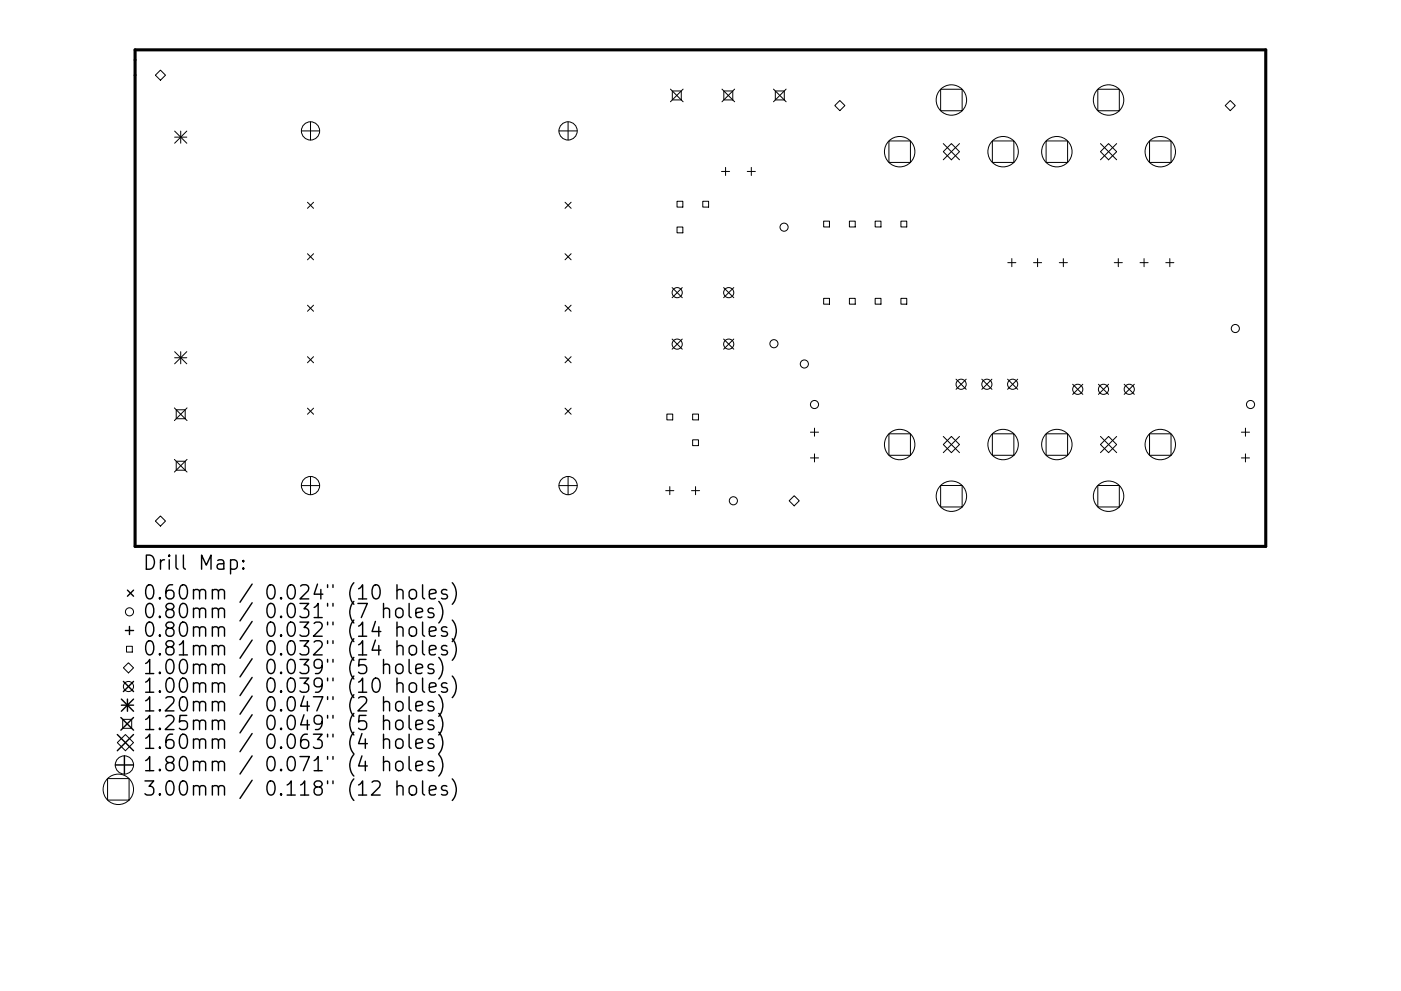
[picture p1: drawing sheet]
<svg xmlns="http://www.w3.org/2000/svg" width="297mm" height="210mm" viewBox="0 0 297 210" stroke-linecap="round" stroke-linejoin="round" font-family="sans-serif">
<defs><g id="words">
<g font-size="4.2">
<text x="30.3" y="121.1">Drill Map:</text>
<text x="30.3" y="127.4">0.60mm / 0.024&quot; (10 holes)</text>
<text x="30.3" y="131.3">0.80mm / 0.031&quot; (7 holes)</text>
<text x="30.3" y="135.3">0.80mm / 0.032&quot; (14 holes)</text>
<text x="30.3" y="139.2">0.81mm / 0.032&quot; (14 holes)</text>
<text x="30.3" y="143.2">1.00mm / 0.039&quot; (5 holes)</text>
<text x="30.3" y="147.2">1.00mm / 0.039&quot; (10 holes)</text>
<text x="30.3" y="151.1">1.20mm / 0.047&quot; (2 holes)</text>
<text x="30.3" y="155.1">1.25mm / 0.049&quot; (5 holes)</text>
<text x="30.3" y="159.1">1.60mm / 0.063&quot; (4 holes)</text>
<text x="30.3" y="163.8">1.80mm / 0.071&quot; (4 holes)</text>
<text x="30.3" y="169">3.00mm / 0.118&quot; (12 holes)</text>
</g>
</g></defs>
<path d="M28.6 10.6h239.8v105.3h-239.8z" fill="none" stroke="#000" stroke-width=".66"/>
<g fill="none" stroke="#000" stroke-width=".21">
<path d="M34 14.9l1.1 1.1-1.1 1-1.1-1zM142.1 18.9l2.7 2.7M142.5 19.3h1.9v1.9h-1.9zM144.8 18.9l-2.7 2.7M153.1 18.9l2.7 2.7M153.5 19.3h1.9v1.9h-1.9zM155.8 18.9l-2.7 2.7M164 18.9l2.7 2.7M164.4 19.3h1.9v1.9h-1.9zM166.7 18.9l-2.7 2.7M199.4 18.9h4.6v4.6h-4.6zM232.8 18.9h4.5v4.6h-4.5z"/>
<path d="M37 27.8l2.6 2.6M37 29.1h2.6M38.3 27.8v2.6M39.6 27.8l-2.6 2.6M63.9 27.8h3.9M65.8 25.8v3.9M118.5 27.8h3.9M120.4 25.8v3.9M153 36.4h1.7M153.8 35.5v1.7M158.4 36.4h1.8M159.3 35.5v1.7"/>
<path d="M177 22.4l1.1-1.1 1 1.1-1 1.1zM188.5 29.9h4.5v4.6h-4.5zM200 32.2l1.7-1.7 1.7 1.7-1.7 1.7zM200 30.5l3.4 3.4M203.4 30.5l-3.4 3.4M210.4 29.9h4.6v4.6h-4.6zM221.8 29.9h4.6v4.6h-4.6zM233.3 32.2l1.7-1.7 1.8 1.7-1.8 1.7zM233.3 30.5l3.5 3.4M236.8 30.5l-3.5 3.4M243.7 29.9h4.6v4.6h-4.6zM260.8 21.3l1.1 1.1-1.1 1.1-1-1.1z"/>
<path d="M65.2 42.9l1.3 1.3M65.2 53.8l1.3 1.3M66.5 42.9l-1.3 1.3M66.5 53.8l-1.3 1.3M119.8 42.9l1.3 1.3M119.8 53.8l1.3 1.3M121.1 42.9l-1.3 1.3M121.1 53.8l-1.3 1.3M143.5 42.7h1.3v1.2h-1.3zM143.5 48.2h1.3v1.2h-1.3zM149 42.7h1.2v1.2h-1.2zM174.6 46.9h1.3v1.3h-1.3z"/>
<path d="M180.1 46.9h1.2v1.3h-1.2zM185.6 46.9h1.2v1.3h-1.2zM191 46.9h1.2v1.3h-1.2zM213.7 55.7h1.7M214.5 54.9v1.7M219.1 55.7h1.7M220 54.9v1.7M224.6 55.7h1.7M225.4 54.9v1.7M236.2 55.7h1.8M237.1 54.9v1.7M241.7 55.7h1.7"/>
<path d="M242.6 54.9v1.7M247.2 55.7h1.7M248 54.9v1.7M37 74.6l2.6 2.6M37 75.9h2.6M38.3 74.6v2.6M39.6 74.6l-2.6 2.6M65.2 64.8l1.3 1.2M65.2 75.7l1.3 1.3M66.5 64.8l-1.3 1.2M66.5 75.7l-1.3 1.3M119.8 64.8l1.3 1.2"/>
<path d="M119.8 75.7l1.3 1.3M121.1 64.8l-1.3 1.2M121.1 75.7l-1.3 1.3M142.5 61l2.2 2.2M142.5 71.9l2.2 2.2M144.7 61l-2.2 2.2M144.7 71.9l-2.2 2.2M153.4 71.9l2.2 2.2M153.4 61l2.2 2.2M155.6 61l-2.2 2.2M155.6 71.9l-2.2 2.2M174.6 63.3h1.3v1.2h-1.3z"/>
<path d="M180.1 63.3h1.2v1.2h-1.2zM185.6 63.3h1.2v1.2h-1.2zM191 63.3h1.2v1.2h-1.2zM37 86.5l2.7 2.7M37 97.5l2.7 2.7M37.4 86.9h1.9v1.9h-1.9zM37.4 97.9h1.9v1.9h-1.9zM39.7 86.5l-2.7 2.7M39.7 97.5l-2.7 2.7M65.2 86.6l1.3 1.3M66.5 86.6l-1.3 1.3M119.8 86.6l1.3 1.3"/>
<path d="M121.1 86.6l-1.3 1.3M141.4 87.9h1.2v1.2h-1.2zM146.9 87.9h1.2v1.2h-1.2zM146.9 93.3h1.2v1.2h-1.2zM171.8 91.7h1.7M171.8 97.2h1.7M172.7 90.8v1.8M172.7 96.3v1.7M188.5 92h4.5v4.6h-4.5zM200 94.3l1.7-1.7 1.7 1.7-1.7 1.7zM200 92.6l3.4 3.4M202.7 80.4l2.2 2.2"/>
<path d="M203.4 92.6l-3.4 3.4M204.9 80.4l-2.2 2.2M208.2 80.4l2.1 2.2M210.3 80.4l-2.1 2.2M210.4 92h4.6v4.6h-4.6zM213.6 80.4l2.2 2.2M215.8 80.4l-2.2 2.2M221.8 92h4.6v4.6h-4.6zM227.4 81.5l2.2 2.2M229.6 81.5l-2.2 2.2M232.9 81.5l2.1 2.2M233.3 94.3l1.7-1.7 1.8 1.7-1.8 1.7z"/>
<path d="M233.3 92.6l3.5 3.4M235 81.5l-2.1 2.2M236.8 92.6l-3.5 3.4M238.3 81.5l2.2 2.2M240.5 81.5l-2.2 2.2M243.7 92h4.6v4.6h-4.6zM263.2 91.7h1.7M263.2 97.2h1.7M264.1 90.8v1.8M264.1 96.3v1.7M34 109.5l1.1 1.1-1.1 1-1.1-1zM63.9 103h3.9"/>
<path d="M65.8 101.1v3.9M118.5 103h3.9M120.4 101.1v3.9M141.1 104.1h1.8M142 103.2v1.8M146.6 104.1h1.7M147.5 103.2v1.8M167.3 106.3l1.1-1.1 1.1 1.1-1.1 1zM199.4 103h4.6v4.6h-4.6zM232.8 103h4.5v4.6h-4.5zM26.8 137.1h1.3v1.3h-1.3zM26 152.6h1.9v1.9h-1.9z"/>
<path d="M26.2 141.7l1-1.1 1.1 1.1-1.1 1.1zM26.6 155.8l1.7 1.8-1.7 1.7-1.7-1.7zM22.8 165.2h4.6v4.5h-4.6z"/>
<circle cx="65.8" cy="27.8" r="1.93"/>
<circle cx="120.4" cy="27.8" r="1.93"/>
<circle cx="190.7" cy="32.2" r="3.2"/>
<circle cx="201.7" cy="21.2" r="3.2"/>
<circle cx="212.7" cy="32.2" r="3.2"/>
<circle cx="224.1" cy="32.2" r="3.2"/>
<circle cx="235" cy="21.2" r="3.2"/>
<circle cx="246" cy="32.2" r="3.2"/>
<circle cx="166.2" cy="48.2" r=".86"/>
<circle cx="143.6" cy="62.1" r="1.08"/>
<circle cx="143.6" cy="73" r="1.08"/>
<circle cx="154.5" cy="62.1" r="1.08"/>
<circle cx="154.5" cy="73" r="1.08"/>
<circle cx="164.1" cy="72.9" r=".86"/>
<circle cx="170.5" cy="77.2" r=".86"/>
<circle cx="261.9" cy="69.7" r=".86"/>
<circle cx="172.7" cy="85.8" r=".86"/>
<circle cx="190.7" cy="94.3" r="3.2"/>
<circle cx="203.8" cy="81.5" r="1.08"/>
<circle cx="209.2" cy="81.5" r="1.08"/>
<circle cx="212.7" cy="94.3" r="3.2"/>
<circle cx="214.7" cy="81.5" r="1.08"/>
<circle cx="224.1" cy="94.3" r="3.2"/>
<circle cx="228.5" cy="82.6" r="1.08"/>
<circle cx="234" cy="82.6" r="1.08"/>
<circle cx="239.4" cy="82.6" r="1.08"/>
<circle cx="246" cy="94.3" r="3.2"/>
<circle cx="265.1" cy="85.8" r=".86"/>
<circle cx="65.8" cy="103" r="1.93"/>
<circle cx="120.4" cy="103" r="1.93"/>
<circle cx="155.5" cy="106.2" r=".86"/>
<circle cx="201.7" cy="105.3" r="3.2"/>
<circle cx="235" cy="105.3" r="3.2"/>
<circle cx="27.5" cy="129.8" r=".86"/>
<circle cx="27.2" cy="145.7" r="1.08"/>
<circle cx="25.1" cy="167.5" r="3.2"/>
<circle cx="26.4" cy="162.3" r="1.93"/>
</g>
<g fill="none" stroke="#000" stroke-width=".3">
<path d="M48.9 118.9l.8-.1 .6 .5v.9l-.3 .4-.3 .2-.8-.2M51.6 118.9l.1 .2-.1 .1-.1-.1 .1-.2v.3M26.6 133.8h1.7M27 125.2l1.3 1.3M27.5 132.9v1.7M28.3 125.2l-1.3 1.3M51.6 120.5l.1 .1-.1 .2-.1-.2 .1-.1v.3M81.3 129.3a.74 .74 0 0 1 1.3 .2v1.5M81.3 128v3M81.3 139.9v3M84 129.3a.81 .81 0 0 1 .8-.3 .81 .81 0 0 1 .7 .6v.9a.81 .81 0 0 1-.8 .6 .81 .81 0 0 1-.8-.6v-.9zM84.2 125.4a.74 .74 0 0 1 1.3 .1v1.6"/>
<path d="M84.2 133.3a.74 .74 0 0 1 1.3 .1v1.6M84.2 137.2a.74 .74 0 0 1 1.3 .2v1.5M84.2 124.1v3M84.2 132v3M84.2 135.9v3M86.7 128v2.6l.5 .4M86.7 139.9v2.6l.5 .4M87 125.2a.81 .81 0 0 1 1.3 .4v.9a.81 .81 0 0 1-.8 .6 .81 .81 0 0 1-.8-.6v-.9zM87 133.1a.81 .81 0 0 1 1.3 .5v.8a.81 .81 0 0 1-.8 .6 .81 .81 0 0 1-.8-.6v-.8zM87 137.1a.81 .81 0 0 1 1.3 .4v.9a.81 .81 0 0 1-.8 .6 .81 .81 0 0 1-.8-.6v-.9zM88.2 130l1.4-.3-.1-.5-.9-.2-.4 .5v1.1l.1 .3 .3 .1 .9-.1M89.6 124.1v2.5l.4 .5"/>
<path d="M89.6 132v2.6l.4 .4M89.6 135.9v2.6l.4 .4M91 126.1l1.5-.3-.2-.6-.8-.1-.5 .4v1.1l.2 .3 .3 .2 .8-.2M91 134l1.5-.3-.2-.6-.8-.1-.5 .4v1.2l.2 .2 .3 .2 .8-.2M91 137.9l1.5-.2-.2-.6-.8-.2-.5 .5v1.1l.2 .3 .3 .1 .8-.1M91.9 129.2l-.7-.2-.5 .5 .2 .4 1 .3 .1 .3-.1 .4-.3 .1-.9-.1M93 127.6a3.4 3.4 0 0 1 0 4.6M93 139.5a3.4 3.4 0 0 1 0 4.5M94.7 125.2l-.7-.1-.4 .4 .1 .4 1 .3 .2 .3-.2 .4-.2 .2-.9-.2M94.7 133.1l-.7-.1-.4 .4 .1 .4 1 .3 .2 .3-.2 .4-.2 .2-.9-.2M94.7 137.1l-.7-.2-.4 .5 .1 .4 1 .3 .2 .3-.2 .4-.2 .1-.9-.1M95.9 123.6a3.4 3.4 0 0 1 0 4.6"/>
<path d="M95.9 131.6a3.4 3.4 0 0 1 0 4.5M95.9 135.5a3.4 3.4 0 0 1 0 4.6M24.9 155.8l3.4 3.5M25.6 152.2l2.7 2.7M25.7 148.3l2.6 2.6M25.7 149.6h2.6M26.2 144.6l2.1 2.1M27 148.3v2.6M28.3 144.6l-2.1 2.1M28.3 148.3l-2.6 2.6M28.3 152.2l-2.7 2.7M28.3 155.8l-3.4 3.5"/>
<path d="M81.3 141.2a.75 .75 0 0 1 1.3 .1v1.6M81.3 149.1a.75 .75 0 0 1 1.3 .2v1.5M81.3 153.1a.75 .75 0 0 1 1.3 .1v1.6M81.3 157.1a.75 .75 0 0 1 1.3 .1v1.6M81.3 147.8v3M81.3 151.8v3M81.3 155.8v3M84 149.1a.81 .81 0 0 1 .8-.3 .81 .81 0 0 1 .7 .6v.9a.81 .81 0 0 1-.8 .6 .81 .81 0 0 1-.8-.6v-.9zM84 153.1a.81 .81 0 0 1 .8-.3 .81 .81 0 0 1 .7 .6v.8a.81 .81 0 0 1-.8 .6 .81 .81 0 0 1-.8-.6v-.8zM84 157.1a.81 .81 0 0 1 .8-.3 .81 .81 0 0 1 .7 .5v.9a.81 .81 0 0 1-.8 .6 .81 .81 0 0 1-.8-.6v-.9zM84.2 141a.81 .81 0 0 1 1.3 .5v.8a.81 .81 0 0 1-.8 .6 .81 .81 0 0 1-.8-.6v-.8zM84.2 145.2a.75 .75 0 0 1 1.3 .1v1.6"/>
<path d="M84.2 143.9v3M86.7 147.8v2.6l.5 .4M86.7 151.8v2.6l.5 .4M86.7 155.8v2.5l.5 .5M87 145a.81 .81 0 0 1 1.3 .4v.9a.81 .81 0 0 1-.8 .6 .81 .81 0 0 1-.8-.6v-.9zM88.2 141.9l1.4-.3-.1-.6-.9-.1-.4 .4v1.2l.1 .3 .3 .1 .9-.1M88.2 149.8l1.4-.3-.1-.5-.9-.2-.4 .5v1.1l.1 .3 .3 .1 .9-.1M88.2 153.8l1.4-.3-.1-.6-.9-.1-.4 .4v1.2l.1 .2 .3 .2 .9-.2M88.2 157.8l1.4-.3-.1-.6-.9-.1-.4 .4v1.1l.1 .3 .3 .2 .9-.2M89.6 143.9v2.5l.4 .5M91 145.9l1.5-.3-.2-.6-.8-.1-.5 .4v1.1l.2 .3 .3 .2 .8-.2M91.9 141l-.7-.1-.5 .4 .2 .5 1 .2 .1 .3-.1 .5-.3 .1-.9-.1"/>
<path d="M91.9 149l-.7-.2-.5 .5 .2 .4 1 .3 .1 .3-.1 .4-.3 .1-.9-.1M91.9 152.9l-.7-.1-.5 .4 .2 .4 1 .3 .1 .3-.1 .4-.3 .2-.9-.2M91.9 156.9l-.7-.1-.5 .4 .2 .4 1 .3 .1 .3-.1 .4-.3 .2-.9-.2M93 147.4a3.4 3.4 0 0 1 0 4.6M93 151.4a3.4 3.4 0 0 1 0 4.5M93 155.3a3.4 3.4 0 0 1 0 4.6M94.7 145l-.7-.1-.4 .4 .1 .4 1 .3 .2 .3-.2 .4-.2 .2-.9-.2M95.9 143.4a3.4 3.4 0 0 1 0 4.6M24.4 162.3h3.9M26.4 160.4v3.8M81.3 161.8a.75 .75 0 0 1 1.3 .1v1.6M81.3 160.5v3"/>
<path d="M84 161.8a.81 .81 0 0 1 .8-.3 .81 .81 0 0 1 .7 .6v.8a.81 .81 0 0 1-.8 .6 .81 .81 0 0 1-.8-.6v-.8zM84.2 167a.74 .74 0 0 1 1.3 .1v1.6M84.2 165.7v3M86.7 160.5v2.6l.5 .4M87 166.8a.81 .81 0 0 1 1.3 .5v.8a.81 .81 0 0 1-.8 .6 .81 .81 0 0 1-.8-.6v-.8zM88.2 162.5l1.4-.3-.1-.5-.9-.2-.4 .4v1.2l.1 .3 .3 .1 .9-.1M89.6 165.7v2.6l.4 .4M91 167.7l1.5-.3-.2-.6-.8-.1-.5 .4v1.2l.2 .2 .3 .2 .8-.2M91.9 161.7l-.7-.2-.5 .4 .2 .5 1 .3 .1 .2-.1 .5-.3 .1-.9-.1M93 160.1a3.4 3.4 0 0 1 0 4.6M94.7 166.8l-.7-.1-.4 .4 .1 .4 1 .3 .2 .3-.2 .4-.2 .2-.9-.2M95.9 165.3a3.4 3.4 0 0 1 0 4.5"/>
</g>
<use href="#words"/>
</svg>
